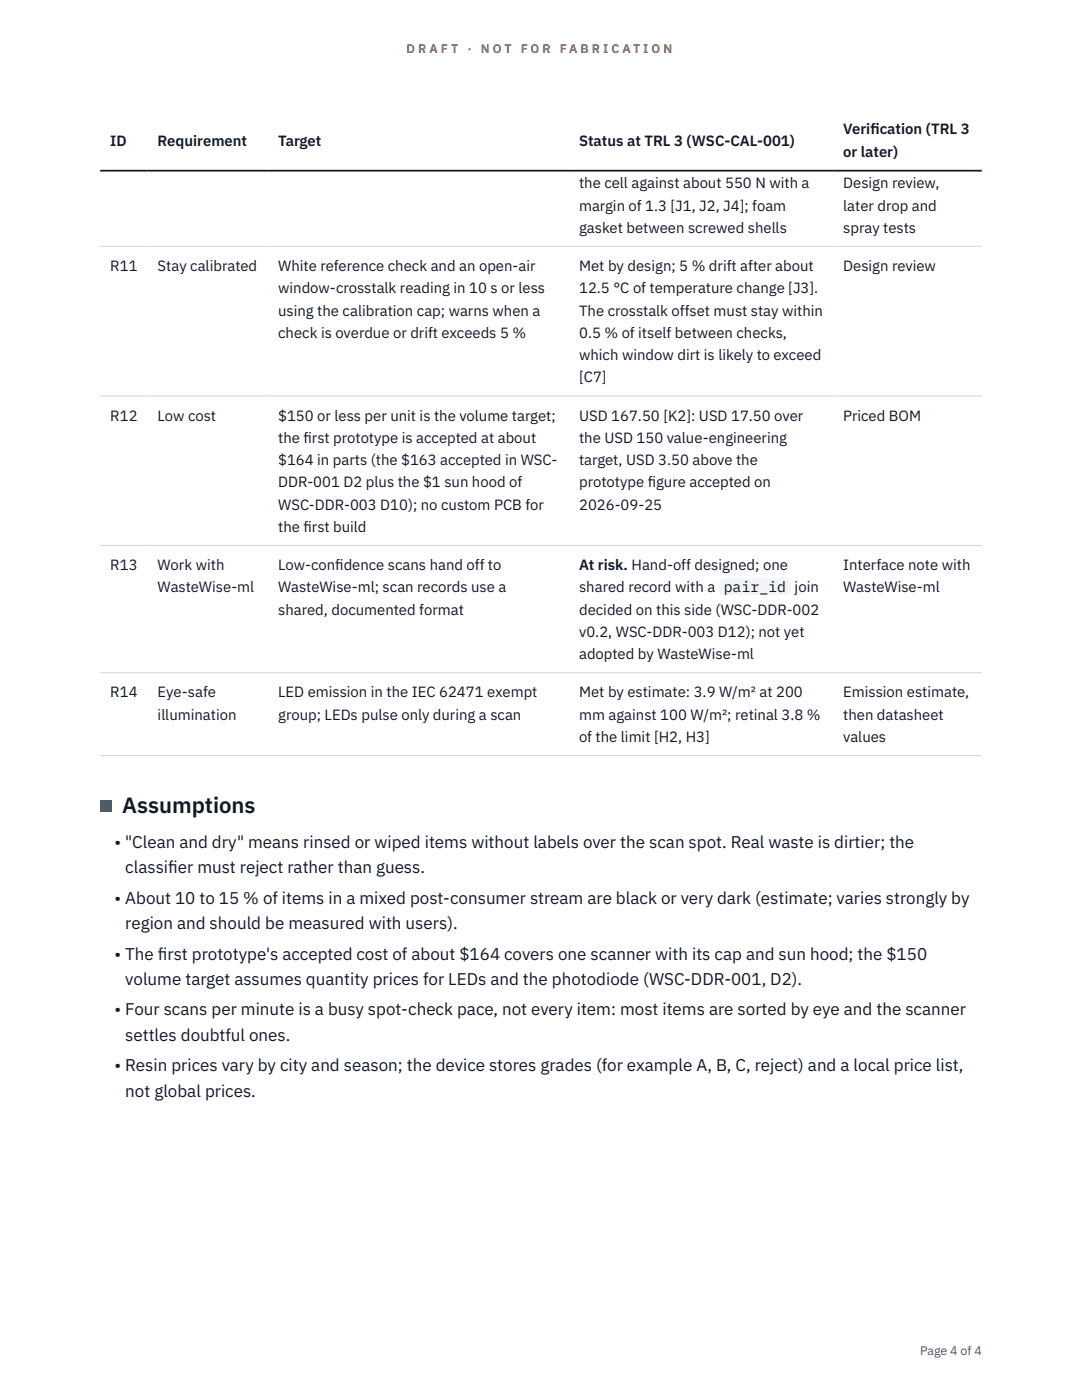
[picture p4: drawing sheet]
<svg xmlns="http://www.w3.org/2000/svg" width="216mm" height="279mm" viewBox="0 0 216 279" stroke-linecap="round" stroke-linejoin="round" font-family="sans-serif">
<defs><g id="words">
<text font-size="4.4" fill="#111827" x="24.4" y="162.3">Assumptions</text>
<g font-size="3.4" fill="#111827">
<text x="22.9" y="169.2">• &quot;Clean and dry&quot; means rinsed or wiped items without labels over the scan spot. Real waste is dirtier; the</text>
<text x="25" y="174.3">classif</text>
<text x="33.6" y="174.3">ier must reject rather than guess.</text>
<text x="22.9" y="180.3">• About 10 to 15 % of items in a mixed post-consumer stream are black or very dark (estimate; varies strongly by</text>
<text x="25" y="185.4">region and should be measured with users).</text>
<text x="22.9" y="191.5">• The f</text>
<text x="31.5" y="191.5">irst prototype's accepted cost of about $164 covers one scanner with its cap and sun hood; the $150</text>
<text x="25" y="196.6">volume target assumes quantity prices for LEDs and the photodiode (WSC-DDR-001, D2).</text>
<text x="22.9" y="202.7">• Four scans per minute is a busy spot-check pace, not every item: most items are sorted by eye and the scanner</text>
<text x="25" y="207.7">settles doubtful ones.</text>
<text x="22.9" y="213.8">• Resin prices vary by city and season; the device stores grades (for example A, B, C, reject) and a local price list,</text>
<text x="25" y="218.9">not global prices.</text>
</g>
<g font-size="3" fill="#111827">
<text x="22" y="29.1">ID</text>
<text x="31.5" y="29.1">Requirement</text>
<text x="55.5" y="29.1">Target</text>
<text x="115.6" y="29.1">Status at TRL 3 (WSC-CAL-001)</text>
<text x="168.3" y="26.8">Verif</text>
<text x="173.7" y="26.8">ication (TRL 3</text>
<text x="168.3" y="31.3">or later)</text>
<text x="115.6" y="37.6">the cell against about 550 N with a</text>
<text x="168.3" y="37.6">Design review,</text>
<text x="115.6" y="42">margin of 1.3 [J1, J2, J4]; foam</text>
<text x="115.6" y="46.5">gasket between screwed shells</text>
<text x="168.3" y="42">later drop and</text>
<text x="168.3" y="46.5">spray tests</text>
<text x="22" y="54.1">R11</text>
<text x="31.5" y="54.1">Stay calibrated</text>
<text x="55.5" y="54.1">White reference check and an open-air</text>
<text x="55.5" y="58.5">window-crosstalk reading in 10 s or less</text>
<text x="115.6" y="54.1">Met by design; 5 % drift after about</text>
<text x="115.6" y="58.5">12.5 °C of temperature change [J3].</text>
<text x="168.3" y="54.1">Design review</text>
<text x="55.5" y="63">using the calibration cap; warns when a</text>
<text x="115.6" y="63">The crosstalk offset must stay within</text>
<text x="55.5" y="67.4">check is overdue or drift exceeds 5 %</text>
<text x="115.6" y="67.4">0.5 % of itself between checks,</text>
<text x="115.6" y="71.9">which window dirt is likely to exceed</text>
<text x="115.6" y="76.3">[C7]</text>
<text x="22" y="83.9">R12</text>
<text x="31.5" y="83.9">Low cost</text>
<text x="55.5" y="83.9">$150 or less per unit is the volume target;</text>
<text x="115.6" y="83.9">USD 167.50 [K2]: USD 17.50 over</text>
<text x="168.3" y="83.9">Priced BOM</text>
<text x="55.5" y="88.4">the f</text>
<text x="60.6" y="88.4">irst prototype is accepted at about</text>
<text x="115.6" y="88.4">the USD 150 value-engineering</text>
<text x="55.5" y="92.8">$164 in parts (the $163 accepted in WSC-</text>
<text x="115.6" y="92.8">target, USD 3.50 above the</text>
<text x="55.5" y="97.3">DDR-001 D2 plus the $1 sun hood of</text>
<text x="55.5" y="101.7">WSC-DDR-003 D10); no custom PCB for</text>
<text x="115.6" y="97.3">prototype f</text>
<text x="115.6" y="101.7">2026-09-25</text>
<text x="129.3" y="97.3">igure accepted on</text>
<text x="55.5" y="106.2">the f</text>
<text x="60.6" y="106.2">irst build</text>
<text x="22" y="113.8">R13</text>
<text x="31.5" y="113.8">Work with</text>
<text x="55.5" y="113.8">Low-conf</text>
<text x="66.9" y="113.8">idence scans hand off to</text>
<text x="115.6" y="113.8">At risk. Hand-off designed; one</text>
<text x="168.3" y="113.8">Interface note with</text>
<text x="31.5" y="118.2">WasteWise-ml</text>
<text x="55.5" y="118.2">WasteWise-ml; scan records use a</text>
<text x="115.6" y="118.2">shared record with a</text>
<text x="144.4" y="118.2">pair_id</text>
<text x="158.6" y="118.2">join</text>
<text x="168.3" y="118.2">WasteWise-ml</text>
<text x="55.5" y="122.7">shared, documented format</text>
<text x="115.6" y="122.7">decided on this side (WSC-DDR-002</text>
<text x="115.6" y="127.1">v0.2, WSC-DDR-003 D12); not yet</text>
<text x="115.6" y="131.6">adopted by WasteWise-ml</text>
<text x="22" y="139.2">R14</text>
<text x="31.5" y="139.2">Eye-safe</text>
<text x="31.5" y="143.6">illumination</text>
<text x="55.5" y="139.2">LED emission in the IEC 62471 exempt</text>
<text x="55.5" y="143.6">group; LEDs pulse only during a scan</text>
<text x="115.6" y="139.2">Met by estimate: 3.9 W/m² at 200</text>
<text x="115.6" y="143.6">mm against 100 W/m²; retinal 3.8 %</text>
<text x="168.3" y="139.2">Emission estimate,</text>
<text x="168.3" y="143.6">then datasheet</text>
<text x="115.6" y="148.1">of the limit [H2, H3]</text>
<text x="168.3" y="148.1">values</text>
</g>
<g font-size="2.5" fill="#b45309">
<text x="81.1" y="10.5">D R A F T</text>
<text x="93.3" y="10.5">·</text>
<text x="95.9" y="10.5">N O T</text>
<text x="103.9" y="10.5">F O R</text>
<text x="111.7" y="10.5">F A B R I C A T I O N</text>
</g>
<text font-size="2.5" fill="#4b5563" x="183.6" y="270.3">Page 4 of 4</text>
</g></defs>
<path d="M20 49.2h175.9M20 79h175.9M20 108.9h175.9M20 134.3h175.9M20 150.8h175.9" fill="none" stroke="#d1d5db" stroke-width=".2"/>
<path d="M20 34.1h175.9" fill="none" stroke="#111827" stroke-width=".35"/>
<path d="M143.4 115.4h14.5v3.4h-14.5z" fill="#f3f4f6"/>
<path d="M20 159.7h2.2v2.2h-2.2z" fill="#0f766e"/>
<use href="#words"/>
</svg>
